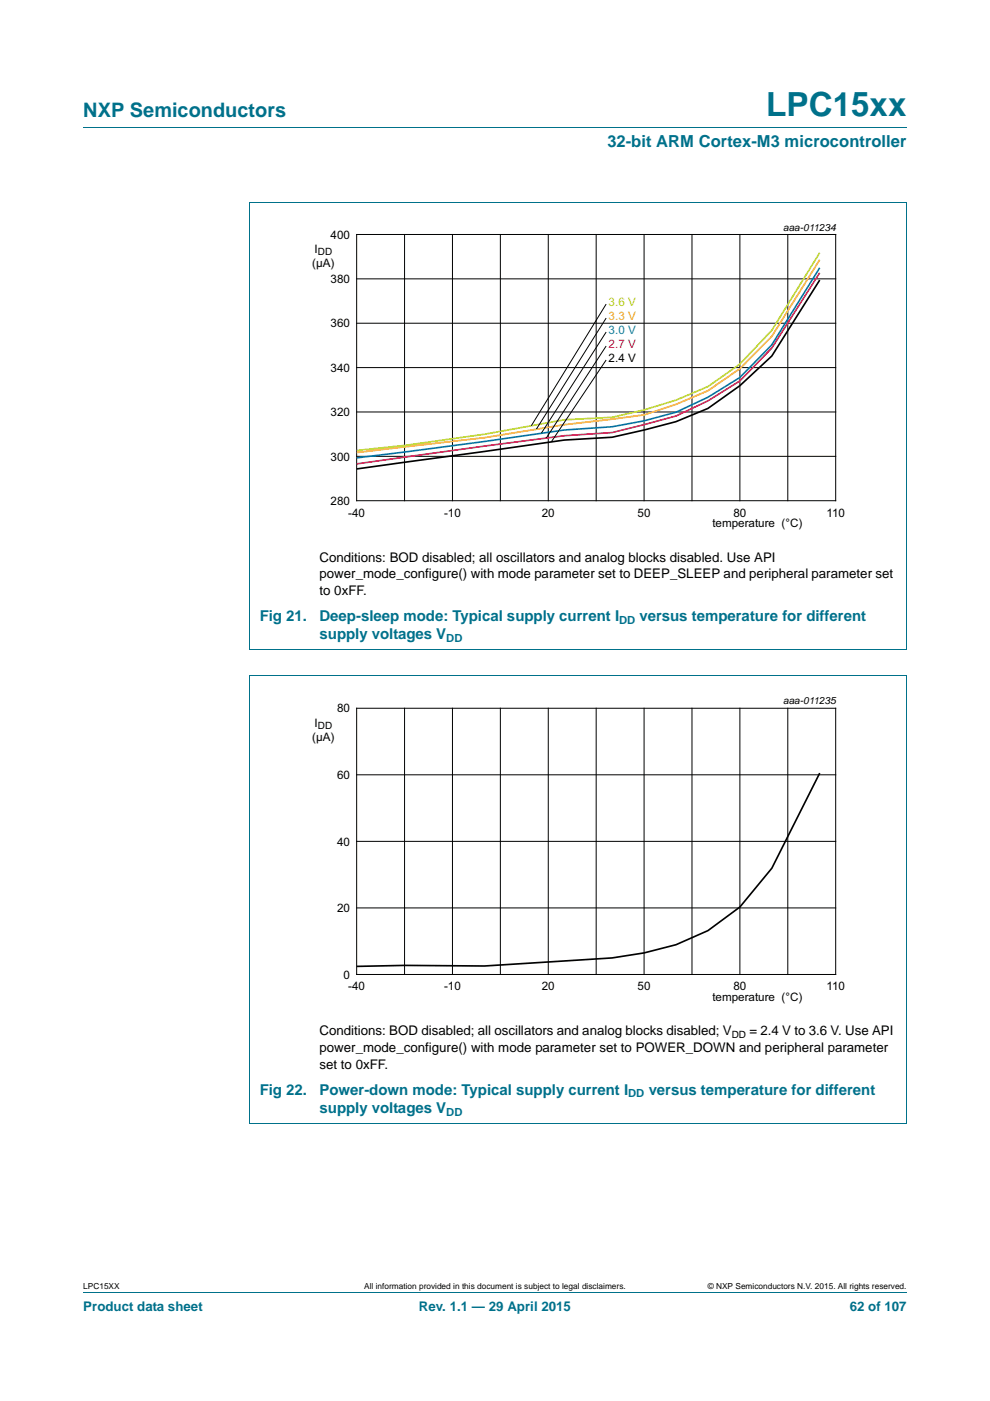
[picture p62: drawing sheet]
<svg xmlns="http://www.w3.org/2000/svg" width="210mm" height="297mm" viewBox="0 0 210 297" stroke-linecap="round" stroke-linejoin="round" font-family="sans-serif">
<defs><g id="words">
<text font-size="7" fill="#00718a" x="162.5" y="24.6">LPC15xx</text>
<text font-size="4.2" fill="#00718a" x="17.7" y="24.9">NXP Semiconductors</text>
<text font-size="3.5" fill="#00718a" x="128.8" y="31.1">32-bit ARM Cortex-M3 microcontroller</text>
<g font-size="3.2" fill="#00718a">
<text x="55.1" y="131.7">Fig 21.</text>
<text x="67.8" y="131.7">Deep-sleep mode: Typical supply current I</text>
<text x="135.6" y="131.7">versus temperature for different</text>
<text x="67.8" y="135.5">supply voltages V</text>
<text x="55.1" y="232.1">Fig 22.</text>
<text x="67.8" y="232.1">Power-down mode: Typical supply current I</text>
<text x="137.6" y="232.1">versus temperature for different</text>
<text x="67.8" y="236">supply voltages V</text>
</g>
<g font-size="2.8">
<text x="67.8" y="119.1">Conditions: BOD disabled; all oscillators and analog blocks disabled. Use API</text>
<text x="67.8" y="122.6">power_mode_configure() with mode parameter set to DEEP_SLEEP and peripheral parameter set</text>
<text x="67.8" y="126.1">to 0xFF.</text>
<text x="67.8" y="219.5">Conditions: BOD disabled; all oscillators and analog blocks disabled; V</text>
<text x="159" y="219.5">= 2.4 V to 3.6 V. Use API</text>
<text x="67.8" y="223.1">power_mode_configure() with mode parameter set to POWER_DOWN and peripheral parameter</text>
<text x="67.8" y="226.6">set to 0xFF.</text>
</g>
<g font-size="2.8" fill="#00718a">
<text x="17.7" y="277.9">Product data sheet</text>
<text x="88.9" y="277.9">Rev. 1.1 — 29 April 2015</text>
<text x="180.2" y="277.9">62 of 107</text>
</g>
<g font-size="2.5" fill="#010202">
<text x="66.7" y="53.6">I</text>
<text x="70.1" y="50.6">400</text>
<text x="66.2" y="56.6">(μA)</text>
<text x="70.1" y="60">380</text>
<text x="70.1" y="69.4">360</text>
<text x="129.1" y="76.7">2.4 V</text>
<text x="70.1" y="78.8">340</text>
<text x="70.1" y="88.2">320</text>
<text x="70.1" y="97.6">300</text>
<text x="70.1" y="107">280</text>
<text x="73.9" y="109.5">-40</text>
<text x="94.2" y="109.5">-10</text>
<text x="114.9" y="109.5">20</text>
<text x="135.2" y="109.5">50</text>
<text x="151.1" y="111.8">temperature (°C)</text>
<text x="155.6" y="109.5">80</text>
<text x="175.3" y="109.5">110</text>
</g>
<text font-size="2.5" fill="#bed731" x="129.1" y="64.9">3.6 V</text>
<text font-size="2.5" fill="#fbb317" x="129.1" y="67.8">3.3 V</text>
<text font-size="2.5" fill="#0482c4" x="129.1" y="70.8">3.0 V</text>
<text font-size="2.5" fill="#ec1857" x="129.1" y="73.8">2.7 V</text>
<g font-size="2.5">
<text x="66.7" y="154">I</text>
<text x="71.5" y="151">80</text>
<text x="66.2" y="157">(μA)</text>
<text x="71.5" y="165.2">60</text>
<text x="71.5" y="179.3">40</text>
<text x="71.5" y="193.4">20</text>
<text x="72.9" y="207.5">0</text>
<text x="73.9" y="210">-40</text>
<text x="94.2" y="210">-10</text>
<text x="114.9" y="210">20</text>
<text x="135.2" y="210">50</text>
<text x="155.6" y="210">80</text>
<text x="175.3" y="210">110</text>
<text x="151.1" y="212.3">temperature (°C)</text>
</g>
<g font-size="2.4" fill="#00718a">
<text x="94.6" y="136.1">DD</text>
<text x="131.3" y="132.2">DD</text>
<text x="133.2" y="232.7">DD</text>
<text x="94.6" y="236.6">DD</text>
</g>
<g font-size="2.1" fill="#010202">
<text x="166.1" y="48.9">aaa-011234</text>
<text x="67.4" y="54.1">DD</text>
</g>
<g font-size="2.1">
<text x="166.1" y="149.4">aaa-011235</text>
<text x="67.4" y="154.5">DD</text>
<text x="155.2" y="220">DD</text>
</g>
<g font-size="1.8">
<text x="17.7" y="273.3">LPC15XX</text>
<text x="77.2" y="273.3">All information provided in this document is subject to legal disclaimers.</text>
<text x="150.1" y="273.3">© NXP Semiconductors N.V. 2015. All rights reserved.</text>
</g>
</g></defs>
<path d="M17.7 27h174.6M52.9 42.9h139.4v94.7M53 42.9v94.7M52.9 137.7h139.4M52.9 143.3h139.4v94.8M53 143.3v94.8M52.9 238.1h139.4M17.7 273.9h174.6" fill="none" stroke="#00718a" stroke-width=".21"/>
<g fill="none" stroke="#010202" stroke-width=".21">
<path d="M75.6 49.7h101.7v56.5h-101.7zM75.6 59.1h101.7M85.8 49.7v56.5M96 49.7v56.5M106.1 49.7v56.5M116.3 49.7v56.5M126.4 49.7v56.5M136.6 49.7v56.5M146.8 49.7v56.5M156.9 49.7v56.5M167.1 49.7v56.5M75.6 77.9h101.7"/>
<path d="M75.6 68.5h101.7M128.6 73.4l-12.7 19.5M128.6 64.5l-15.9 25.8M128.6 67.4l-14.9 23.6M128.6 70.4l-13.8 21.5M128.6 76.3l-11.7 17.4M75.6 96.8h101.7M75.6 87.3h101.7"/>
</g>
<path d="M173.9 59.4l-10.2 16.1-6.8 6.3-6.7 4.8-6.8 2.8-6.8 1.8-6.8 1.5-10.1 .6-44.1 6.1" fill="none" stroke="#010202" stroke-width=".35"/>
<path d="M173.9 57.8l-10.2 16-6.8 7-6.7 4.2-6.8 3.2-13.6 3.5-10.1 .7-44.1 6" fill="none" stroke="#ec1857" stroke-width=".35"/>
<path d="M173.9 56.8l-10.2 16.3-6.8 6.9-6.7 4.2-6.8 3.2-6.8 1.8-6.8 1.3-10.1 .7-17 2.4-27.1 3.5" fill="none" stroke="#0482c4" stroke-width=".35"/>
<path d="M173.9 55.1l-10.2 16.2-6.8 6.9-6.7 4.6-6.8 2.9-6.8 2.3-16.9 2-17 2.8-27.1 3.2" fill="none" stroke="#fbb317" stroke-width=".35"/>
<path d="M173.9 53.6l-10.2 16.4-6.8 7.2-6.7 4.8-6.8 2.8-6.8 2.1-6.8 1.6-10.1 .5-17 3.1-16.9 2.3-10.2 1.1" fill="none" stroke="#bed731" stroke-width=".35"/>
<g fill="none" stroke="#000" stroke-width=".21">
<path d="M75.6 150.2h101.7v56.4h-101.7zM85.8 150.2v56.4M96 150.2v56.4M106.1 150.2v56.4M116.3 150.2v56.4M126.4 150.2v56.4M136.6 150.2v56.4M146.8 150.2v56.4M156.9 150.2v56.4M167.1 150.2v56.4M75.6 178.4h101.7M75.6 164.3h101.7"/>
<path d="M75.6 192.5h101.7"/>
</g>
<path d="M173.9 163.9l-10.2 20.2-6.8 8.2-6.7 5-6.8 3-6.8 1.7-6.8 1.1-27.1 1.7-16.9-.1-10.2 .2" fill="none" stroke="#000" stroke-width=".35"/>
<use href="#words"/>
</svg>
